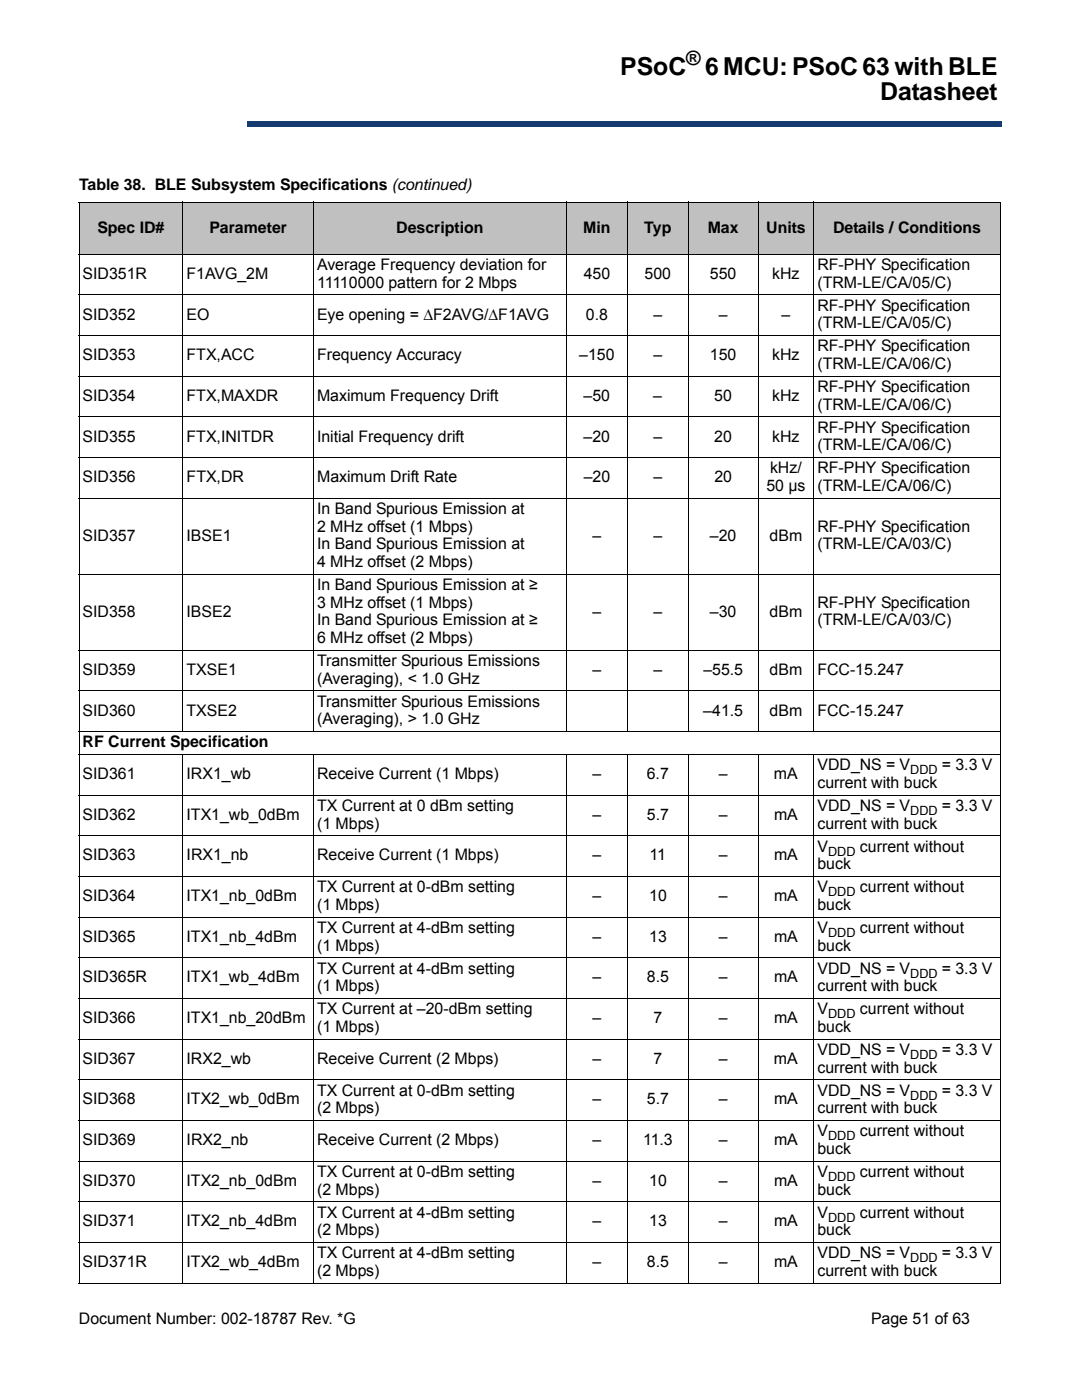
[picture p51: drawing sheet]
<svg xmlns="http://www.w3.org/2000/svg" width="216mm" height="279mm" viewBox="0 0 216 279" stroke-linecap="round" stroke-linejoin="round" font-family="sans-serif">
<defs><g id="words">
<g font-size="4.9">
<text x="123.8" y="15">PSoC</text>
<text x="140.7" y="15">6 MCU: PSoC 63 with BLE</text>
<text x="175.6" y="20">Datasheet</text>
</g>
<text font-size="3.9" x="136.9" y="13">®</text>
<g font-size="3.2">
<text x="15.8" y="37.9">Table 38. BLE Subsystem Specifications (continued)</text>
<text x="19.5" y="46.4">Spec ID#</text>
<text x="41.8" y="46.4">Parameter</text>
<text x="79.1" y="46.4">Description</text>
<text x="116.4" y="46.4">Min</text>
<text x="128.6" y="46.4">Typ</text>
<text x="141.2" y="46.4">Max</text>
<text x="152.9" y="46.4">Units</text>
<text x="166.2" y="46.4">Details / Conditions</text>
<text x="63.3" y="53.9">Average Frequency deviation for</text>
<text x="163.1" y="53.9">RF-PHY Specification</text>
<text x="16.5" y="55.7">SID351R</text>
<text x="37.2" y="55.7">F1AVG_2M</text>
<text x="63.3" y="57.4">11110000 pattern for 2 Mbps</text>
<text x="116.5" y="55.7">450</text>
<text x="128.6" y="55.7">500</text>
<text x="141.7" y="55.7">550</text>
<text x="154.1" y="55.7">kHz</text>
<text x="163.1" y="57.4">(TRM-LE/CA/05/C)</text>
<text x="16.5" y="63.8">SID352</text>
<text x="37.2" y="63.8">EO</text>
<text x="63.3" y="63.8">Eye opening = ∆F2AVG/∆F1AVG</text>
<text x="116.9" y="63.8">0.8</text>
<text x="130.4" y="63.8">–</text>
<text x="143.4" y="63.8">–</text>
<text x="156" y="63.8">–</text>
<text x="163.1" y="62">RF-PHY Specification</text>
<text x="163.1" y="65.6">(TRM-LE/CA/05/C)</text>
<text x="16.5" y="71.9">SID353</text>
<text x="37.2" y="71.9">FTX,ACC</text>
<text x="63.3" y="71.9">Frequency Accuracy</text>
<text x="115.6" y="71.9">–150</text>
<text x="130.4" y="71.9">–</text>
<text x="141.7" y="71.9">150</text>
<text x="154.1" y="71.9">kHz</text>
<text x="163.1" y="70.1">RF-PHY Specification</text>
<text x="163.1" y="73.7">(TRM-LE/CA/06/C)</text>
<text x="16.5" y="80">SID354</text>
<text x="37.2" y="80">FTX,MAXDR</text>
<text x="63.3" y="80">Maximum Frequency Drift</text>
<text x="116.5" y="80">–50</text>
<text x="130.4" y="80">–</text>
<text x="142.5" y="80">50</text>
<text x="154.1" y="80">kHz</text>
<text x="163.1" y="78.3">RF-PHY Specification</text>
<text x="163.1" y="81.8">(TRM-LE/CA/06/C)</text>
<text x="16.5" y="88.1">SID355</text>
<text x="37.2" y="88.1">FTX,INITDR</text>
<text x="63.3" y="88.1">Initial Frequency drift</text>
<text x="116.5" y="88.1">–20</text>
<text x="130.4" y="88.1">–</text>
<text x="142.5" y="88.1">20</text>
<text x="154.1" y="88.1">kHz</text>
<text x="163.1" y="86.4">RF-PHY Specification</text>
<text x="163.1" y="89.9">(TRM-LE/CA/06/C)</text>
<text x="153.7" y="94.5">kHz/</text>
<text x="163.1" y="94.5">RF-PHY Specification</text>
<text x="16.5" y="96.2">SID356</text>
<text x="37.2" y="96.2">FTX,DR</text>
<text x="63.3" y="96.2">Maximum Drift Rate</text>
<text x="116.5" y="96.2">–20</text>
<text x="130.4" y="96.2">–</text>
<text x="142.5" y="96.2">20</text>
<text x="152.9" y="98">50 µs</text>
<text x="163.1" y="98">(TRM-LE/CA/06/C)</text>
<text x="16.5" y="107.9">SID357</text>
<text x="37.2" y="107.9">IBSE1</text>
<text x="63.3" y="102.6">In Band Spurious Emission at</text>
<text x="63.3" y="106.1">2 MHz offset (1 Mbps)</text>
<text x="118.2" y="107.9">–</text>
<text x="130.4" y="107.9">–</text>
<text x="141.7" y="107.9">–20</text>
<text x="153.6" y="107.9">dBm</text>
<text x="163.1" y="106.1">RF-PHY Specification</text>
<text x="63.3" y="109.6">In Band Spurious Emission at</text>
<text x="63.3" y="113.2">4 MHz offset (2 Mbps)</text>
<text x="163.1" y="109.6">(TRM-LE/CA/03/C)</text>
<text x="63.3" y="117.7">In Band Spurious Emission at ≥</text>
<text x="16.5" y="123">SID358</text>
<text x="37.2" y="123">IBSE2</text>
<text x="63.3" y="121.3">3 MHz offset (1 Mbps)</text>
<text x="63.3" y="124.8">In Band Spurious Emission at ≥</text>
<text x="118.2" y="123">–</text>
<text x="130.4" y="123">–</text>
<text x="141.7" y="123">–30</text>
<text x="153.6" y="123">dBm</text>
<text x="163.1" y="121.3">RF-PHY Specification</text>
<text x="163.1" y="124.8">(TRM-LE/CA/03/C)</text>
<text x="63.3" y="128.3">6 MHz offset (2 Mbps)</text>
<text x="16.5" y="134.7">SID359</text>
<text x="37.2" y="134.7">TXSE1</text>
<text x="63.3" y="132.9">Transmitter Spurious Emissions</text>
<text x="63.3" y="136.5">(Averaging), &lt; 1.0 GHz</text>
<text x="118.2" y="134.7">–</text>
<text x="130.4" y="134.7">–</text>
<text x="140.3" y="134.7">–55.5</text>
<text x="153.6" y="134.7">dBm</text>
<text x="163.1" y="134.7">FCC-15.247</text>
<text x="16.5" y="142.8">SID360</text>
<text x="37.2" y="142.8">TXSE2</text>
<text x="63.3" y="141">Transmitter Spurious Emissions</text>
<text x="140.3" y="142.8">–41.5</text>
<text x="153.6" y="142.8">dBm</text>
<text x="163.1" y="142.8">FCC-15.247</text>
<text x="16.5" y="149.2">RF Current Specification</text>
<text x="63.3" y="144.6">(Averaging), &gt; 1.0 GHz</text>
<text x="16.5" y="155.5">SID361</text>
<text x="37.2" y="155.5">IRX1_wb</text>
<text x="63.3" y="155.5">Receive Current (1 Mbps)</text>
<text x="118.2" y="155.5">–</text>
<text x="129.1" y="155.5">6.7</text>
<text x="143.4" y="155.5">–</text>
<text x="154.4" y="155.5">mA</text>
<text x="163.1" y="153.7">VDD_NS = V</text>
<text x="188" y="153.7">= 3.3 V</text>
<text x="63.3" y="161.9">TX Current at 0 dBm setting</text>
<text x="163.1" y="161.9">VDD_NS = V</text>
<text x="163.1" y="157.3">current with buck</text>
<text x="188" y="161.9">= 3.3 V</text>
<text x="16.5" y="163.6">SID362</text>
<text x="37.2" y="163.6">ITX1_wb_0dBm</text>
<text x="63.3" y="165.4">(1 Mbps)</text>
<text x="118.2" y="163.6">–</text>
<text x="129.1" y="163.6">5.7</text>
<text x="143.4" y="163.6">–</text>
<text x="154.5" y="163.6">mA</text>
<text x="163.1" y="165.4">current with buck</text>
<text x="16.5" y="171.7">SID363</text>
<text x="37.2" y="171.7">IRX1_nb</text>
<text x="63.3" y="171.7">Receive Current (1 Mbps)</text>
<text x="118.2" y="171.7">–</text>
<text x="129.6" y="171.7">11</text>
<text x="143.4" y="171.7">–</text>
<text x="154.4" y="171.7">mA</text>
<text x="163.1" y="170">V</text>
<text x="163.1" y="173.5">buck</text>
<text x="171.6" y="170">current without</text>
<text x="16.5" y="179.9">SID364</text>
<text x="37.2" y="179.9">ITX1_nb_0dBm</text>
<text x="63.3" y="178.1">TX Current at 0-dBm setting</text>
<text x="118.2" y="179.9">–</text>
<text x="129.5" y="179.9">10</text>
<text x="143.4" y="179.9">–</text>
<text x="154.5" y="179.9">mA</text>
<text x="163.1" y="178.1">V</text>
<text x="171.6" y="178.1">current without</text>
<text x="63.3" y="181.6">(1 Mbps)</text>
<text x="163.1" y="181.6">buck</text>
<text x="16.5" y="188">SID365</text>
<text x="37.2" y="188">ITX1_nb_4dBm</text>
<text x="63.3" y="186.2">TX Current at 4-dBm setting</text>
<text x="63.3" y="189.7">(1 Mbps)</text>
<text x="118.2" y="188">–</text>
<text x="129.5" y="188">13</text>
<text x="143.4" y="188">–</text>
<text x="154.5" y="188">mA</text>
<text x="163.1" y="186.2">V</text>
<text x="163.1" y="189.7">buck</text>
<text x="171.6" y="186.2">current without</text>
<text x="16.5" y="196.1">SID365R</text>
<text x="37.2" y="196.1">ITX1_wb_4dBm</text>
<text x="63.3" y="194.3">TX Current at 4-dBm setting</text>
<text x="63.3" y="197.8">(1 Mbps)</text>
<text x="118.2" y="196.1">–</text>
<text x="129.1" y="196.1">8.5</text>
<text x="143.4" y="196.1">–</text>
<text x="154.5" y="196.1">mA</text>
<text x="163.1" y="194.3">VDD_NS = V</text>
<text x="163.1" y="197.8">current with buck</text>
<text x="188" y="194.3">= 3.3 V</text>
<text x="63.3" y="202.4">TX Current at –20-dBm setting</text>
<text x="163.1" y="202.4">V</text>
<text x="171.6" y="202.4">current without</text>
<text x="16.5" y="204.2">SID366</text>
<text x="37.2" y="204.2">ITX1_nb_20dBm</text>
<text x="63.3" y="206">(1 Mbps)</text>
<text x="118.2" y="204.2">–</text>
<text x="130.4" y="204.2">7</text>
<text x="143.4" y="204.2">–</text>
<text x="154.5" y="204.2">mA</text>
<text x="163.1" y="206">buck</text>
<text x="16.5" y="212.3">SID367</text>
<text x="37.2" y="212.3">IRX2_wb</text>
<text x="63.3" y="212.3">Receive Current (2 Mbps)</text>
<text x="118.2" y="212.3">–</text>
<text x="130.4" y="212.3">7</text>
<text x="143.4" y="212.3">–</text>
<text x="154.4" y="212.3">mA</text>
<text x="163.1" y="214.1">current with buck</text>
<text x="163.1" y="210.5">VDD_NS = V</text>
<text x="188" y="210.5">= 3.3 V</text>
<text x="16.5" y="220.4">SID368</text>
<text x="37.2" y="220.4">ITX2_wb_0dBm</text>
<text x="63.3" y="218.7">TX Current at 0-dBm setting</text>
<text x="118.2" y="220.4">–</text>
<text x="129.1" y="220.4">5.7</text>
<text x="143.4" y="220.4">–</text>
<text x="154.5" y="220.4">mA</text>
<text x="163.1" y="218.7">VDD_NS = V</text>
<text x="188" y="218.7">= 3.3 V</text>
<text x="63.3" y="222.2">(2 Mbps)</text>
<text x="163.1" y="222.2">current with buck</text>
<text x="163.1" y="226.8">V</text>
<text x="171.6" y="226.8">current without</text>
<text x="16.5" y="228.5">SID369</text>
<text x="37.2" y="228.5">IRX2_nb</text>
<text x="63.3" y="228.5">Receive Current (2 Mbps)</text>
<text x="118.3" y="228.5">–</text>
<text x="128.3" y="228.5">11.3</text>
<text x="143.4" y="228.5">–</text>
<text x="154.5" y="228.5">mA</text>
<text x="163.1" y="230.3">buck</text>
<text x="16.5" y="236.6">SID370</text>
<text x="37.2" y="236.6">ITX2_nb_0dBm</text>
<text x="63.3" y="234.9">TX Current at 0-dBm setting</text>
<text x="63.3" y="238.4">(2 Mbps)</text>
<text x="118.2" y="236.6">–</text>
<text x="129.5" y="236.6">10</text>
<text x="143.4" y="236.6">–</text>
<text x="154.5" y="236.6">mA</text>
<text x="163.1" y="234.9">V</text>
<text x="163.1" y="238.4">buck</text>
<text x="171.6" y="234.9">current without</text>
<text x="16.5" y="244.8">SID371</text>
<text x="37.2" y="244.8">ITX2_nb_4dBm</text>
<text x="63.3" y="243">TX Current at 4-dBm setting</text>
<text x="118.2" y="244.8">–</text>
<text x="129.5" y="244.8">13</text>
<text x="143.4" y="244.8">–</text>
<text x="154.5" y="244.8">mA</text>
<text x="163.1" y="243">V</text>
<text x="171.6" y="243">current without</text>
<text x="63.3" y="246.5">(2 Mbps)</text>
<text x="63.3" y="251.1">TX Current at 4-dBm setting</text>
<text x="163.1" y="251.1">VDD_NS = V</text>
<text x="163.1" y="246.5">buck</text>
<text x="188" y="251.1">= 3.3 V</text>
<text x="16.5" y="252.9">SID371R</text>
<text x="37.2" y="252.9">ITX2_wb_4dBm</text>
<text x="63.3" y="254.6">(2 Mbps)</text>
<text x="118.2" y="252.9">–</text>
<text x="129.1" y="252.9">8.5</text>
<text x="143.4" y="252.9">–</text>
<text x="154.5" y="252.9">mA</text>
<text x="163.1" y="254.6">current with buck</text>
<text x="15.7" y="264.1">Document Number: 002-18787 Rev. *G</text>
<text x="173.8" y="264.1">Page 51 of 63</text>
</g>
<g font-size="2.5">
<text x="181.6" y="154.5">DDD</text>
<text x="181.6" y="162.6">DDD</text>
<text x="165.2" y="170.8">DDD</text>
<text x="165.2" y="178.9">DDD</text>
<text x="165.2" y="187">DDD</text>
<text x="181.6" y="195.1">DDD</text>
<text x="165.2" y="203.2">DDD</text>
<text x="181.6" y="211.3">DDD</text>
<text x="181.6" y="219.5">DDD</text>
<text x="165.2" y="227.6">DDD</text>
<text x="165.2" y="235.7">DDD</text>
<text x="165.2" y="243.8">DDD</text>
<text x="181.6" y="251.9">DDD</text>
</g>
</g></defs>
<path d="M49.3 24.3h150.5v1h-150.5z" fill="#163b71"/>
<path d="M49.3 24.3h150.6" fill="none" stroke="#163b71" stroke-width=".2"/>
<path d="M199.7 24.3h.2v1h-.2z" fill="#163b71"/>
<path d="M49.3 25.3h150.5" fill="none" stroke="#163b71" stroke-width=".2"/>
<path d="M49.3 24.3h.1v1h-.1z" fill="#163b71"/>
<g fill="#c0c0c0">
<path d="M15.8 40.3h20.7v10.4h-20.7z"/>
<path d="M36.5 40.3h26v10.4h-26z"/>
<path d="M62.5 40.3h50.6v10.4h-50.6z"/>
<path d="M113.1 40.3h12.1v10.4h-12.1z"/>
<path d="M125.2 40.3h12.2v10.4h-12.2z"/>
<path d="M137.4 40.3h13.9v10.4h-13.9z"/>
<path d="M151.3 40.3h11.1v10.4h-11.1z"/>
<path d="M162.4 40.3h37.2v10.4h-37.2z"/>
</g>
<g fill="none" stroke="#000" stroke-width=".2">
<path d="M15.7 40.3h184M15.7 50.7h184M15.7 58.8h184M15.8 40.4v215.6M36.5 40.3v105.8M62.5 40.3v105.8M113.1 40.3v105.8M125.2 40.3v105.8M137.4 40.3v105.8M151.3 40.3v105.8M162.4 40.3v105.8M199.6 40.4v215.6"/>
<path d="M15.7 67h184M15.7 75.1h184M15.7 83.2h184M15.7 91.3h184M15.7 99.4h184M15.7 114.6h184M15.7 129.8h184M15.7 137.9h184M15.7 146h184M15.7 150.6h184M15.7 158.7h184M36.5 150.5v105.6"/>
<path d="M62.5 150.5v105.6M113.1 150.5v105.6M125.2 150.5v105.6M137.4 150.5v105.6M151.3 150.5v105.6M162.4 150.5v105.6M15.7 166.8h184M15.7 174.9h184M15.7 183h184M15.7 191.1h184M15.7 199.2h184M15.7 207.4h184"/>
<path d="M15.7 215.5h184M15.7 223.6h184M15.7 231.7h184M15.7 239.8h184M15.7 247.9h184M15.7 256.1h184"/>
</g>
<use href="#words"/>
</svg>
